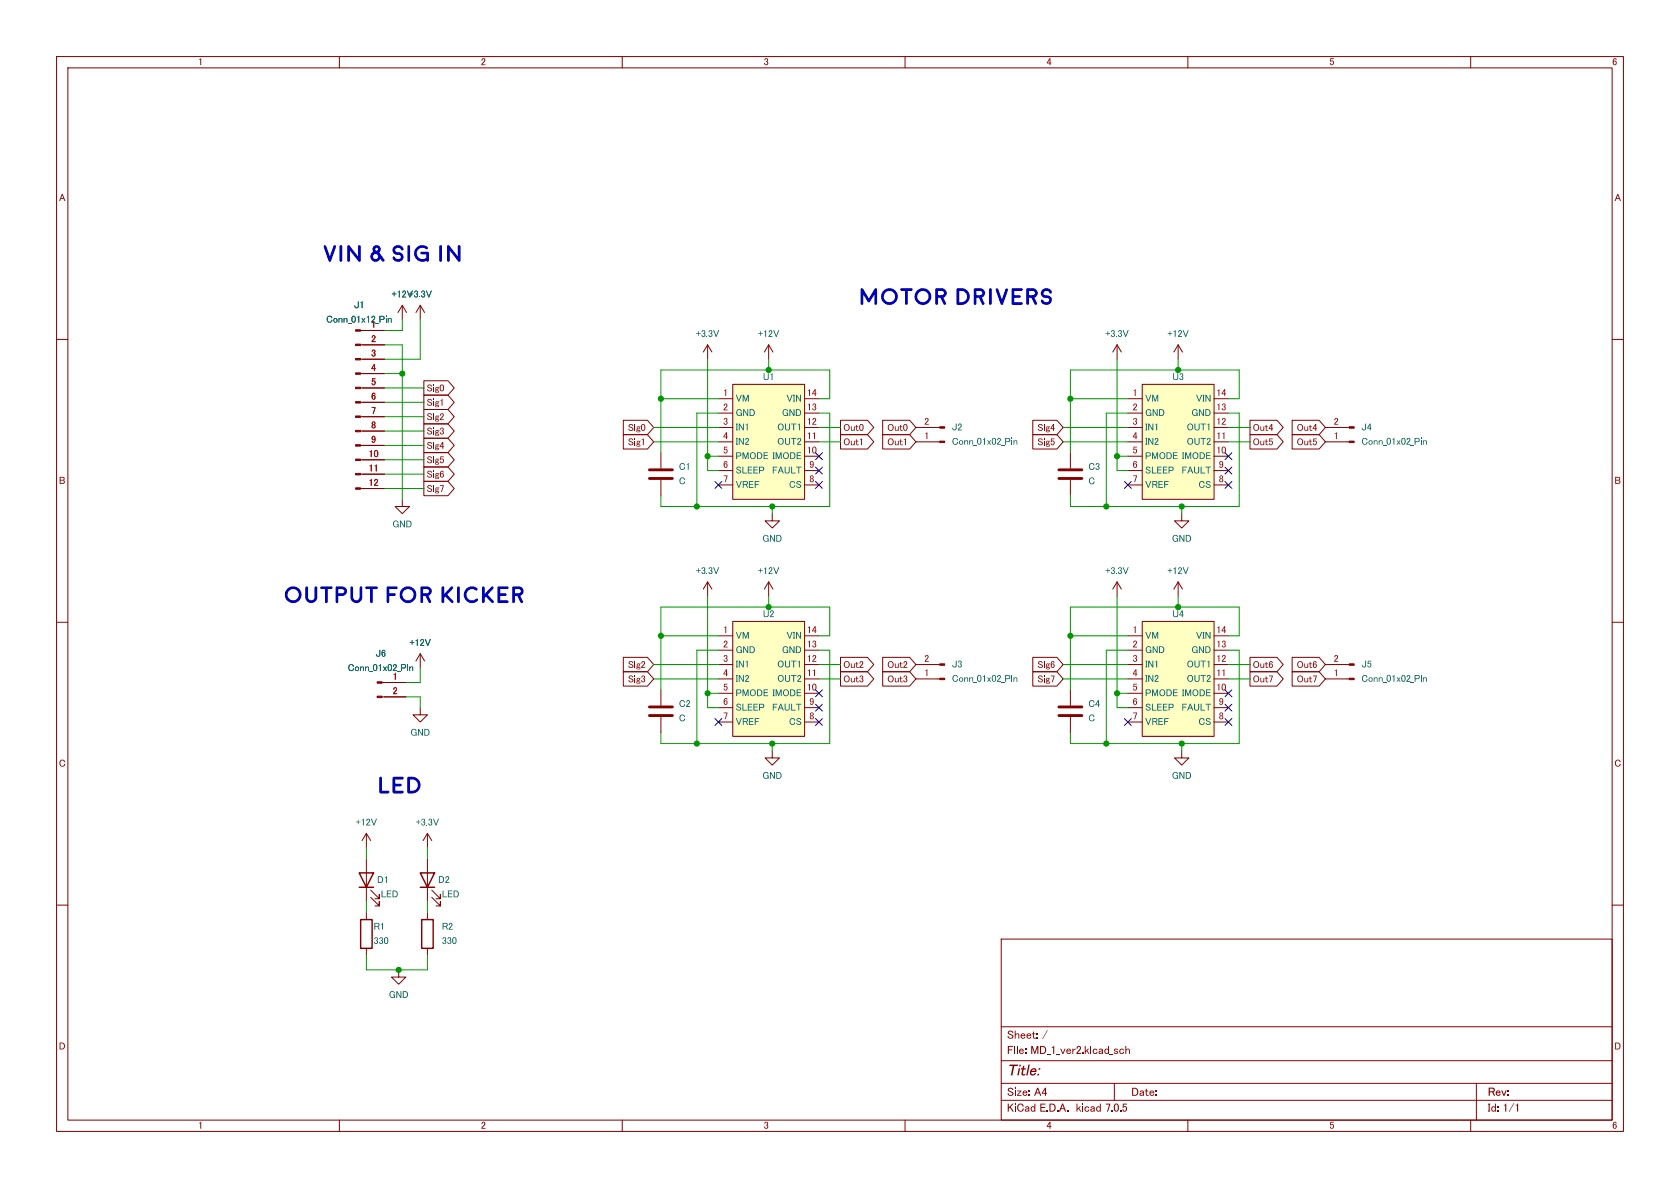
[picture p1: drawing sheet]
<svg xmlns="http://www.w3.org/2000/svg" width="297mm" height="210mm" viewBox="0 0 297 210" stroke-linecap="round" stroke-linejoin="round" font-family="sans-serif">
<defs><g id="words">
<g font-size="4.2" fill="#0000c2">
<text x="57.1" y="46.8">Vin &amp; Sig in</text>
<text x="151.8" y="54.4">motor</text>
<text x="168.7" y="54.4">drivers</text>
<text x="50.2" y="107.1">output</text>
<text x="68" y="107.1">for</text>
<text x="77.7" y="107.1">kicker</text>
<text x="66.7" y="140.8">led</text>
</g>
<text font-size="2.8" fill="#840000" x="178" y="190.7">Title:</text>
<g font-size="2.1" fill="#840000">
<text x="178" y="184.1">Sheet:/</text>
<text x="178" y="186.8">File:MD_1_ver2.kicad_sch</text>
<text x="178" y="197">KiCadE.D.A. kicad7.0.5</text>
<text x="178" y="194.2">Size:A4</text>
<text x="200" y="194.2">Date:</text>
<text x="263" y="194.2">Rev:</text>
<text x="263" y="197">Id:1/1</text>
</g>
<g font-size="1.8" fill="#840000">
<text x="35" y="11.9">1</text>
<text x="85" y="11.9">2</text>
<text x="135" y="11.9">3</text>
<text x="185" y="11.9">4</text>
<text x="235" y="11.9">5</text>
<text x="285" y="11.9">6</text>
<text x="10.4" y="35.9">A</text>
<text x="285.4" y="35.9">A</text>
<text x="75.4" y="69.6">Sig0</text>
<text x="75.4" y="74.6">Sig2</text>
<text x="75.4" y="72.1">Sig1</text>
<text x="75.4" y="77.2">Sig3</text>
<text x="111" y="76.5">Sig0</text>
<text x="149.1" y="76.5">Out0</text>
<text x="156.8" y="76.5">Out0</text>
<text x="183.4" y="76.5">Sig4</text>
<text x="221.5" y="76.5">Out4</text>
<text x="229.2" y="76.5">Out4</text>
<text x="75.4" y="79.7">Sig4</text>
<text x="75.4" y="82.3">Sig5</text>
<text x="111" y="79.1">Sig1</text>
<text x="149.1" y="79.1">Out1</text>
<text x="156.8" y="79.1">Out1</text>
<text x="183.4" y="79.1">Sig5</text>
<text x="221.5" y="79.1">Out5</text>
<text x="229.2" y="79.1">Out5</text>
<text x="10.4" y="85.9">B</text>
<text x="75.4" y="87.3">Sig7</text>
<text x="75.4" y="84.8">Sig6</text>
<text x="285.4" y="85.9">B</text>
<text x="111" y="118.5">Sig2</text>
<text x="149.1" y="118.5">Out2</text>
<text x="156.8" y="118.5">Out2</text>
<text x="183.4" y="118.5">Sig6</text>
<text x="221.5" y="118.5">Out6</text>
<text x="229.2" y="118.5">Out6</text>
<text x="111" y="121">Sig3</text>
<text x="149.1" y="121">Out3</text>
<text x="156.8" y="121">Out3</text>
<text x="183.4" y="121">Sig7</text>
<text x="221.5" y="121">Out7</text>
<text x="229.2" y="121">Out7</text>
<text x="10.4" y="135.9">C</text>
<text x="285.4" y="135.9">C</text>
<text x="10.4" y="185.9">D</text>
<text x="285.4" y="185.9">D</text>
<text x="35" y="199.9">1</text>
<text x="85" y="199.9">2</text>
<text x="135" y="199.9">3</text>
<text x="185" y="199.9">4</text>
<text x="235" y="199.9">5</text>
<text x="285" y="199.9">6</text>
</g>
<g font-size="1.8" fill="#006464">
<text x="69.2" y="53">+12V</text>
<text x="72.2" y="53">+3.3V</text>
<text x="57.7" y="57.4">Conn_01x12_Pin</text>
<text x="62.6" y="54.9">J1</text>
<text x="123" y="59.9">+3.3V</text>
<text x="134" y="59.9">+12V</text>
<text x="195.4" y="59.9">+3.3V</text>
<text x="206.4" y="59.9">+12V</text>
<text x="130" y="71.4">VM</text>
<text x="134.9" y="67.6">U1</text>
<text x="139" y="71.4">VIN</text>
<text x="202.4" y="71.4">VM</text>
<text x="207.3" y="67.6">U3</text>
<text x="211.4" y="71.4">VIN</text>
<text x="130" y="73.9">GND</text>
<text x="130" y="76.5">IN1</text>
<text x="137.4" y="76.5">OUT1</text>
<text x="138.2" y="73.9">GND</text>
<text x="168.3" y="76.5">J2</text>
<text x="202.4" y="73.9">GND</text>
<text x="202.4" y="76.5">IN1</text>
<text x="209.8" y="76.5">OUT1</text>
<text x="210.6" y="73.9">GND</text>
<text x="240.7" y="76.5">J4</text>
<text x="120" y="83.4">C1</text>
<text x="130" y="79">IN2</text>
<text x="130" y="81.5">PMODEIMODE</text>
<text x="137.4" y="79">OUT2</text>
<text x="168.3" y="79">Conn_01x02_Pin</text>
<text x="192.4" y="83.4">C3</text>
<text x="202.4" y="79">IN2</text>
<text x="202.4" y="81.5">PMODEIMODE</text>
<text x="209.8" y="79">OUT2</text>
<text x="240.7" y="79">Conn_01x02_Pin</text>
<text x="120" y="86">C</text>
<text x="130" y="84.1">SLEEP FAULT</text>
<text x="130" y="86.6">VREF</text>
<text x="139.5" y="86.6">CS</text>
<text x="192.4" y="86">C</text>
<text x="202.4" y="84.1">SLEEP FAULT</text>
<text x="202.4" y="86.6">VREF</text>
<text x="211.9" y="86.6">CS</text>
<text x="69.4" y="93.6">GND</text>
<text x="123" y="101.9">+3.3V</text>
<text x="134" y="101.9">+12V</text>
<text x="134.8" y="96.1">GND</text>
<text x="195.4" y="101.9">+3.3V</text>
<text x="206.4" y="101.9">+12V</text>
<text x="207.2" y="96.1">GND</text>
<text x="130" y="113.3">VM</text>
<text x="134.9" y="109.5">U2</text>
<text x="139" y="113.3">VIN</text>
<text x="202.4" y="113.3">VM</text>
<text x="207.3" y="109.5">U4</text>
<text x="211.4" y="113.3">VIN</text>
<text x="61.5" y="119">Conn_01x02_Pin</text>
<text x="66.4" y="116.5">J6</text>
<text x="72.4" y="114.6">+12V</text>
<text x="130" y="115.8">GND</text>
<text x="130" y="118.4">IN1</text>
<text x="137.4" y="118.4">OUT1</text>
<text x="138.2" y="115.8">GND</text>
<text x="168.3" y="118.4">J3</text>
<text x="202.4" y="115.8">GND</text>
<text x="202.4" y="118.4">IN1</text>
<text x="209.8" y="118.4">OUT1</text>
<text x="210.6" y="115.8">GND</text>
<text x="240.7" y="118.4">J5</text>
<text x="120" y="125.4">C2</text>
<text x="130" y="120.9">IN2</text>
<text x="130" y="123.4">PMODEIMODE</text>
<text x="130" y="126">SLEEP FAULT</text>
<text x="137.4" y="120.9">OUT2</text>
<text x="168.3" y="120.9">Conn_01x02_Pin</text>
<text x="192.4" y="125.4">C4</text>
<text x="202.4" y="120.9">IN2</text>
<text x="202.4" y="123.4">PMODEIMODE</text>
<text x="202.4" y="126">SLEEP FAULT</text>
<text x="209.8" y="120.9">OUT2</text>
<text x="240.7" y="120.9">Conn_01x02_Pin</text>
<text x="72.5" y="130.4">GND</text>
<text x="120" y="127.9">C</text>
<text x="130" y="128.5">VREF</text>
<text x="139.5" y="128.5">CS</text>
<text x="192.4" y="127.9">C</text>
<text x="202.4" y="128.5">VREF</text>
<text x="211.9" y="128.5">CS</text>
<text x="134.8" y="138.1">GND</text>
<text x="207.2" y="138.1">GND</text>
<text x="62.9" y="146.3">+12V</text>
<text x="73.5" y="146.3">+3.3V</text>
<text x="66.7" y="156.5">D1</text>
<text x="67.3" y="159">LED</text>
<text x="77.5" y="156.5">D2</text>
<text x="78.1" y="159">LED</text>
<text x="66" y="164.7">R1</text>
<text x="66" y="167.3">330</text>
<text x="78.1" y="164.7">R2</text>
<text x="78.1" y="167.3">330</text>
<text x="68.7" y="176.8">GND</text>
</g>
<g font-size="1.8" fill="#a90000">
<text x="65.6" y="58.2">1</text>
<text x="65.6" y="60.7">2</text>
<text x="65.6" y="63.2">3</text>
<text x="65.6" y="65.8">4</text>
<text x="65.6" y="68.3">5</text>
<text x="65.6" y="70.9">6</text>
<text x="127.8" y="70.2">1</text>
<text x="142.6" y="70.2">14</text>
<text x="200.2" y="70.2">1</text>
<text x="215" y="70.2">14</text>
<text x="65.6" y="73.4">7</text>
<text x="65.6" y="75.9">8</text>
<text x="127.8" y="72.8">2</text>
<text x="127.8" y="75.3">3</text>
<text x="127.8" y="77.9">4</text>
<text x="142.6" y="77.9">11</text>
<text x="142.6" y="75.3">12</text>
<text x="142.6" y="72.8">13</text>
<text x="163.4" y="77.9">1</text>
<text x="163.4" y="75.3">2</text>
<text x="200.2" y="72.8">2</text>
<text x="200.2" y="75.3">3</text>
<text x="200.2" y="77.9">4</text>
<text x="215" y="77.9">11</text>
<text x="215" y="75.3">12</text>
<text x="215" y="72.8">13</text>
<text x="235.8" y="77.9">1</text>
<text x="235.8" y="75.3">2</text>
<text x="65.2" y="81">10</text>
<text x="65.2" y="83.6">11</text>
<text x="65.6" y="78.5">9</text>
<text x="127.8" y="80.4">5</text>
<text x="127.8" y="82.9">6</text>
<text x="142.6" y="80.4">10</text>
<text x="143.1" y="82.9">9</text>
<text x="200.2" y="80.4">5</text>
<text x="200.2" y="82.9">6</text>
<text x="215" y="80.4">10</text>
<text x="215.5" y="82.9">9</text>
<text x="65.2" y="86.1">12</text>
<text x="127.8" y="85.5">7</text>
<text x="143.1" y="85.5">8</text>
<text x="200.2" y="85.5">7</text>
<text x="215.5" y="85.5">8</text>
<text x="127.8" y="112.1">1</text>
<text x="142.6" y="112.1">14</text>
<text x="200.2" y="112.1">1</text>
<text x="215" y="112.1">14</text>
<text x="127.8" y="114.7">2</text>
<text x="127.8" y="117.2">3</text>
<text x="127.8" y="119.8">4</text>
<text x="142.6" y="119.8">11</text>
<text x="142.6" y="117.2">12</text>
<text x="142.6" y="114.7">13</text>
<text x="163.4" y="119.8">1</text>
<text x="163.4" y="117.2">2</text>
<text x="200.2" y="114.7">2</text>
<text x="200.2" y="117.2">3</text>
<text x="200.2" y="119.8">4</text>
<text x="215" y="119.8">11</text>
<text x="215" y="117.2">12</text>
<text x="215" y="114.7">13</text>
<text x="235.8" y="119.8">1</text>
<text x="235.8" y="117.2">2</text>
<text x="69.4" y="120.4">1</text>
<text x="69.4" y="122.9">2</text>
<text x="127.8" y="122.3">5</text>
<text x="127.8" y="124.8">6</text>
<text x="142.6" y="122.3">10</text>
<text x="143.1" y="124.8">9</text>
<text x="200.2" y="122.3">5</text>
<text x="200.2" y="124.8">6</text>
<text x="215" y="122.3">10</text>
<text x="215.5" y="124.8">9</text>
<text x="127.8" y="127.4">7</text>
<text x="143.1" y="127.4">8</text>
<text x="200.2" y="127.4">7</text>
<text x="215.5" y="127.4">8</text>
</g>
</g></defs>
<g fill="none" stroke="#840000" stroke-width=".18">
<path d="M10 10h277v190h-277zM12 12h273v186h-273zM60 10v2M110 10v2M160 10v2M210 10v2M260 10v2M10 60h2M63.7 58.4h4.2M71.1 54l-.7 1.2M71.1 54v2.5M71.1 54l.8 1.2"/>
<path d="M74.3 54v2.5M74.3 54l-.8 1.2M74.3 54l.8 1.2M285 60h2M63.7 78.7h4.2M63.7 76.2h4.2M63.7 73.7h4.2M63.7 71.1h4.2M63.7 68.6h4.2M63.7 66h4.2M63.7 63.5h4.2M63.7 61h4.2"/>
<path d="M74.9 77.5h4.3l1.1 1.2-1.1 1.3h-4.3zM74.9 72.4h4.3l1.1 1.3-1.1 1.2h-4.3zM74.9 69.8h4.3l1.1 1.3-1.1 1.3h-4.3zM74.9 67.3h4.3l1.1 1.3-1.1 1.3h-4.3zM74.9 74.9h4.3l1.1 1.3-1.1 1.3h-4.3zM110.2 74.3h4.3l1.1 1.3-1.1 1.2h-4.3zM110.2 76.8h4.3l1.1 1.3-1.1 1.3h-4.3zM125.1 61v2.5M125.1 61l-.8 1.2M125.1 61l.8 1.2M127 75.6h2.5M127 78.1h2.5"/>
<path d="M127 70.5h2.5M127 73h2.5M129.5 67.9h12.7v20.4h-12.7zM135.9 61l-.8 1.2M135.9 61v2.5M135.9 61l.8 1.2M148.6 76.8h4.8l1.1 1.3-1.1 1.3h-4.8zM148.6 74.3h4.8l1.1 1.3-1.1 1.2h-4.8zM156 74.3h4.8l1.1 1.3-1.1 1.2h-4.8zM156 76.8h4.8l1.1 1.3-1.1 1.3h-4.8zM161.9 75.6h4.2M161.9 78.1h4.2"/>
<path d="M182.6 74.3h4.2l1.2 1.3-1.2 1.2h-4.2zM182.6 76.8h4.2l1.2 1.3-1.2 1.3h-4.2zM197.5 61v2.5M197.5 61l-.8 1.2M197.5 61l.7 1.2M199.4 75.6h2.5M199.4 78.1h2.5M199.4 70.5h2.5M199.4 73h2.5M201.9 67.9h12.7v20.4h-12.7zM208.3 61l-.8 1.2M208.3 61v2.5"/>
<path d="M208.3 61l.7 1.2M221 74.3h4.7l1.2 1.3-1.2 1.2h-4.7zM221 76.8h4.7l1.2 1.3-1.2 1.3h-4.7zM228.4 76.8h4.8l1.1 1.3-1.1 1.3h-4.8zM228.4 74.3h4.8l1.1 1.3-1.1 1.2h-4.8zM234.3 75.6h4.2M234.3 78.1h4.2M63.7 86.4h4.2M63.7 83.8h4.2M63.7 81.3h4.2M71.1 88.3v1.2h1.3l-1.3 1.3-1.3-1.3h1.3M74.9 85.1h4.3l1.1 1.3-1.1 1.2h-4.3z"/>
<path d="M74.9 82.5h4.3l1.1 1.3-1.1 1.3h-4.3zM74.9 80h4.3l1.1 1.3-1.1 1.3h-4.3zM116.8 80v2.8M116.8 84.8v2.8M127 80.6h2.5M127 83.2h2.5M127 85.7h2.5M136.5 90.8v1.3h1.3l-1.3 1.2-1.2-1.2h1.2M142.2 83.2h2.6M142.2 85.7h2.6M189.2 80v2.8M189.2 84.8v2.8"/>
<path d="M199.4 80.6h2.5M199.4 83.2h2.5M199.4 85.7h2.5M208.9 90.8v1.3h1.3l-1.3 1.2-1.3-1.2h1.3M214.6 83.2h2.6M214.6 85.7h2.6M10 110h2M74.3 115.6l-.8 1.2M74.3 115.6v2.5M74.3 115.6l.8 1.2M110.2 116.2h4.3l1.1 1.3-1.1 1.2h-4.3zM110.2 118.7h4.3l1.1 1.3-1.1 1.3h-4.3z"/>
<path d="M125.1 102.9l-.8 1.2M125.1 102.9v2.5M125.1 102.9l.8 1.2M127 112.4h2.5M127 114.9h2.5M127 117.5h2.5M129.5 109.9h12.7v20.3h-12.7zM135.9 102.9v2.5M135.9 102.9l-.8 1.2M135.9 102.9l.8 1.2M148.6 116.2h4.8l1.1 1.3-1.1 1.2h-4.8zM148.6 118.7h4.8l1.1 1.3-1.1 1.3h-4.8z"/>
<path d="M156 116.2h4.8l1.1 1.3-1.1 1.2h-4.8zM156 118.7h4.8l1.1 1.3-1.1 1.3h-4.8zM161.9 117.5h4.2M182.6 116.2h4.2l1.2 1.3-1.2 1.2h-4.2zM182.6 118.7h4.2l1.2 1.3-1.2 1.3h-4.2zM197.5 102.9l-.8 1.2M197.5 102.9v2.5M197.5 102.9l.7 1.2M199.4 112.4h2.5M199.4 114.9h2.5M199.4 117.5h2.5M201.9 109.9h12.7v20.3h-12.7z"/>
<path d="M208.3 102.9v2.5M208.3 102.9l-.8 1.2M208.3 102.9l.7 1.2M221 118.7h4.7l1.2 1.3-1.2 1.3h-4.7zM221 116.2h4.7l1.2 1.3-1.2 1.2h-4.7zM228.4 118.7h4.8l1.1 1.3-1.1 1.3h-4.8zM228.4 116.2h4.8l1.1 1.3-1.1 1.2h-4.8zM234.3 117.5h4.2M285 110h2M67.5 123.2h4.3M67.5 120.7h4.3M74.3 125.1v1.3h1.3l-1.3 1.2-1.3-1.2h1.3"/>
<path d="M116.8 121.9v2.8M116.8 126.7v2.8M127 120h2.5M127 122.6h2.5M127 125.1h2.5M127 127.6h2.5M136.5 132.7v1.3h1.3l-1.3 1.3-1.2-1.3h1.2M142.2 125.1h2.6M142.2 127.6h2.6M161.9 120h4.2M189.2 121.9v2.8M189.2 126.7v2.8"/>
<path d="M199.4 120h2.5M199.4 122.6h2.5M199.4 125.1h2.5M199.4 127.6h2.5M208.9 132.7v1.3h1.3l-1.3 1.3-1.3-1.3h1.3M214.6 125.1h2.6M214.6 127.6h2.6M234.3 120h4.2M10 160h2M64.8 147.3v2.6M64.8 151.8v7.6M64.8 147.3l-.8 1.3"/>
<path d="M64.8 147.3l.7 1.3M65.5 158.6l1.6 1.5v-.7v.7h-.8M65.5 157.4l1.6 1.5v-.8v.8h-.8M75.6 147.3l-.8 1.3M75.6 147.3v2.6M75.6 151.8v7.6M75.6 147.3l.7 1.3M76.3 158.6l1.6 1.5v-.7v.7h-.8M76.3 157.4l1.6 1.5v-.8v.8h-.8M285 160h2M64.8 161.3v1.3M64.8 167.6v1.3"/>
<path d="M70.5 171.5v1.2h1.3l-1.3 1.3-1.3-1.3h1.3M75.6 161.3v1.3M75.6 167.6v1.3M177 166h108v32h-108zM60 198v2M110 198v2M160 198v2M177 194.5h108M177 191.5h108M177 187.5h108M177 181.5h108M197 191.5v3"/>
<path d="M210 198v2M260 198v2M261 191.5v6.5"/>
</g>
<g fill="#840000" stroke="#840000" stroke-width=".18">
<path d="M238.5 75.4h.9v.3h-.9z"/>
<path d="M238.5 78h.9v.2h-.9z"/>
<path d="M66.7 123.1h.8v.2h-.8z"/>
<path d="M66.7 120.5h.8v.3h-.8z"/>
<path d="M166.1 75.4h.9v.3h-.9z"/>
<path d="M166.1 78h.9v.2h-.9z"/>
<path d="M238.5 117.3h.9v.3h-.9z"/>
<path d="M238.5 119.9h.9v.2h-.9z"/>
<path d="M166.1 117.3h.9v.3h-.9z"/>
<path d="M166.1 119.9h.9v.2h-.9z"/>
<path d="M62.9 86.2h.8v.3h-.8z"/>
<path d="M62.9 83.7h.8v.2h-.8z"/>
<path d="M62.9 81.2h.8v.2h-.8z"/>
<path d="M62.9 78.6h.8v.3h-.8z"/>
<path d="M62.9 76.1h.8v.2h-.8z"/>
<path d="M62.9 73.5h.8v.3h-.8z"/>
<path d="M62.9 71h.8v.2h-.8z"/>
<path d="M62.9 68.5h.8v.2h-.8z"/>
<path d="M62.9 65.9h.8v.3h-.8z"/>
<path d="M62.9 63.4h.8v.2h-.8z"/>
<path d="M62.9 60.8h.8v.3h-.8z"/>
<path d="M62.9 58.3h.8v.2h-.8z"/>
</g>
<path d="M114.8 84.6h4.1M114.8 83.1h4.1M187.2 84.6h4.1M187.2 83.1h4.1M114.8 126.5h4.1M114.8 125h4.1M187.2 126.5h4.1M187.2 125h4.1" fill="none" stroke="#840000" stroke-width=".51"/>
<g fill="#ffffc2" stroke="#ffffc2" stroke-width=".18">
<path d="M201.9 67.9h12.7v20.4h-12.7z"/>
<path d="M201.9 109.9h12.7v20.3h-12.7z"/>
<path d="M129.5 109.9h12.7v20.3h-12.7z"/>
<path d="M129.5 67.9h12.7v20.4h-12.7z"/>
</g>
<path d="M63.5 154.3h2.5l-1.2 2.5zM63.5 156.8h2.5M74.3 154.3h2.5l-1.2 2.5zM74.3 156.8h2.5M63.8 162.6h2v5h-2zM74.5 162.6h2.1v5h-2.1z" fill="none" stroke="#840000" stroke-width=".25"/>
<g fill="#0000c2">
<path d="M64.6 103.7h1.9l.3 .1-.2 .3h-.7v2.3l-.1 .2h-.3l-.1-.2v-2.3h-.7l-.1-.2z"/>
<path d="M74.4 103.7h1.2l.6 .4 .1 .7-.6 .5 .5 1-.1 .3-.3-.1-.6-1.1h-.4v1.1l-.2 .1-.2-.1-.1-2.4h.5v.8l.8-.1 .3-.3-.4-.3-1.2-.1z"/>
<path d="M90.6 103.7h1.3l.6 .4v.7l-.5 .5 .4 1v.3l-.4-.1-.5-1.1h-.5v1.1l-.2 .1-.2-.1v-2.4h.4v.8l.8-.1 .3-.3-.3-.3-1.2-.1z"/>
<path d="M165.4 51h1.3l.6 .4v.7l-.5 .5 .4 1-.1 .3-.3-.1-.5-1.1h-.5v1.1l-.2 .1-.2-.1-.1-2.4h.5v.8l.8-.1 .3-.3-.3-.4h-1.3z"/>
<path d="M184.2 51.2l.4-.2h.6l.4 .1 .3 .4 .1 .2-.2 .2-.7-.5-.4 .1-.2 .3 .1 .3 .9 .2 .4 .4v.7l-.5 .4h-.8l-.6-.4v-.3l.2-.1h.2l.2 .3 .4 .1 .3-.1 .2-.3-.2-.2-.8-.2-.4-.3-.1-.5z"/>
<path d="M72.1 137.4h1.2l.5 .2 .4 .5 .1 .5v.6l-.3 .5-.4 .4-.7 .2h-.7l-.2-.2v-2.3h.5v2h.6l.4-.2 .3-.4 .1-.4-.1-.4-.3-.4-.5-.2h-1z"/>
</g>
<g fill="none" stroke="#009600" stroke-width=".18">
<path d="M71.1 56.5v1.9h-3.2M74.3 56.5v7h-6.4M67.9 73.7h7M67.9 61h3.2v27.3M67.9 76.2h7M67.9 68.6h7M67.9 66h3.2M67.9 78.7h7M67.9 71.1h7M115.6 78.1h11.4M115.6 75.6h11.4M116.8 70.5h10.2"/>
<path d="M125.1 63.5v19.7h1.9M127 73h-3.8v16.5M135.9 63.5v1.9M144.8 70.5h1.9v-5.1h-29.9v14.6M144.8 73h1.9v16.5h-29.9v-1.9M144.8 78.1h3.8M144.8 75.6h3.8M188 78.1h11.4M188 75.6h11.4M189.2 70.5h10.2M197.5 63.5v19.7h1.9M199.4 73h-3.8v16.5"/>
<path d="M208.3 63.5v1.9M217.2 70.5h1.9v-5.1h-29.9v14.6M217.2 73h1.9v16.5h-29.9v-1.9M217.2 78.1h3.8M217.2 75.6h3.8M67.9 83.8h7M67.9 86.4h7M67.9 81.3h7M125.1 80.6h1.9M136.5 89.5v1.3M197.5 80.6h1.9M208.9 89.5v1.3"/>
<path d="M74.3 118.1v2.6h-2.5M115.6 117.5h11.4M116.8 112.4h10.2M125.1 105.4v19.7h1.9M127 114.9h-3.8v16.5M135.9 105.4v1.9M144.8 114.9h1.9v16.5h-29.9v-1.9M144.8 112.4h1.9v-5.1h-29.9v14.6M144.8 117.5h3.8M188 117.5h11.4M189.2 112.4h10.2M197.5 105.4v19.7h1.9"/>
<path d="M199.4 114.9h-3.8v16.5M208.3 105.4v1.9M217.2 114.9h1.9v16.5h-29.9v-1.9M217.2 112.4h1.9v-5.1h-29.9v14.6M217.2 117.5h3.8M71.8 123.2h2.5v1.9M115.6 120h11.4M125.1 122.6h1.9M136.5 131.4v1.3M144.8 120h3.8M188 120h11.4M197.5 122.6h1.9"/>
<path d="M208.9 131.4v1.3M217.2 120h3.8M64.8 149.9v1.9M64.8 159.4v1.9M75.6 149.9v1.9M75.6 159.4v1.9M64.8 168.9v2.6h10.8v-2.6"/>
</g>
<g fill="none" stroke="#000084" stroke-width=".18">
<path d="M126.4 85.1l1.2 1.2M127.6 85.1l-1.2 1.2M144.2 80l1.2 1.3M144.2 85.1l1.2 1.2M144.2 82.6l1.2 1.2M145.4 80l-1.2 1.3M145.4 85.1l-1.2 1.2M145.4 82.6l-1.2 1.2M198.8 85.1l1.2 1.2M200 85.1l-1.2 1.2M216.6 82.6l1.2 1.2M216.6 80l1.2 1.3"/>
<path d="M216.6 85.1l1.2 1.2M217.8 82.6l-1.2 1.2M217.8 80l-1.2 1.3M217.8 85.1l-1.2 1.2M126.4 127l1.2 1.2M127.6 127l-1.2 1.2M144.2 124.5l1.2 1.2M144.2 121.9l1.2 1.3M144.2 127l1.2 1.2M145.4 124.5l-1.2 1.2M145.4 121.9l-1.2 1.3M145.4 127l-1.2 1.2"/>
<path d="M198.8 127l1.2 1.2M200 127l-1.2 1.2M216.6 124.5l1.2 1.2M216.6 127l1.2 1.2M216.6 121.9l1.2 1.3M217.8 124.5l-1.2 1.2M217.8 127l-1.2 1.2M217.8 121.9l-1.2 1.3"/>
</g>
<g fill="none" stroke="#840000" stroke-width=".18">
<path d="M64.1 58.4h3.8M64.1 61h3.8M64.1 63.5h3.8M64.1 66h3.8M64.1 68.6h3.8M64.1 71.1h3.8M64.1 73.7h3.8M64.1 76.2h3.8M64.1 78.7h3.8M64.1 81.3h3.8M64.1 83.8h3.8M64.1 86.4h3.8"/>
<path d="M67.9 120.7h3.9M67.9 123.2h3.9"/>
</g>
<g fill="#009600" stroke="#009600" stroke-width=".18">
<circle cx="208.3" cy="65.4" r=".46"/>
<circle cx="208.9" cy="89.5" r=".46"/>
<circle cx="197.5" cy="80.6" r=".46"/>
<circle cx="195.6" cy="89.5" r=".46"/>
<circle cx="136.5" cy="131.4" r=".46"/>
<circle cx="123.2" cy="131.4" r=".46"/>
<circle cx="125.1" cy="122.6" r=".46"/>
<circle cx="70.5" cy="171.5" r=".46"/>
<circle cx="135.9" cy="65.4" r=".46"/>
<circle cx="136.5" cy="89.5" r=".46"/>
<circle cx="189.2" cy="70.5" r=".46"/>
<circle cx="123.2" cy="89.5" r=".46"/>
<circle cx="116.8" cy="112.4" r=".46"/>
<circle cx="125.1" cy="80.6" r=".46"/>
<circle cx="116.8" cy="70.5" r=".46"/>
<circle cx="195.6" cy="131.4" r=".46"/>
<circle cx="208.9" cy="131.4" r=".46"/>
<circle cx="71.1" cy="66" r=".46"/>
<circle cx="208.3" cy="107.3" r=".46"/>
<circle cx="189.2" cy="112.4" r=".46"/>
<circle cx="135.9" cy="107.3" r=".46"/>
<circle cx="197.5" cy="122.6" r=".46"/>
</g>
<use href="#words"/>
</svg>
